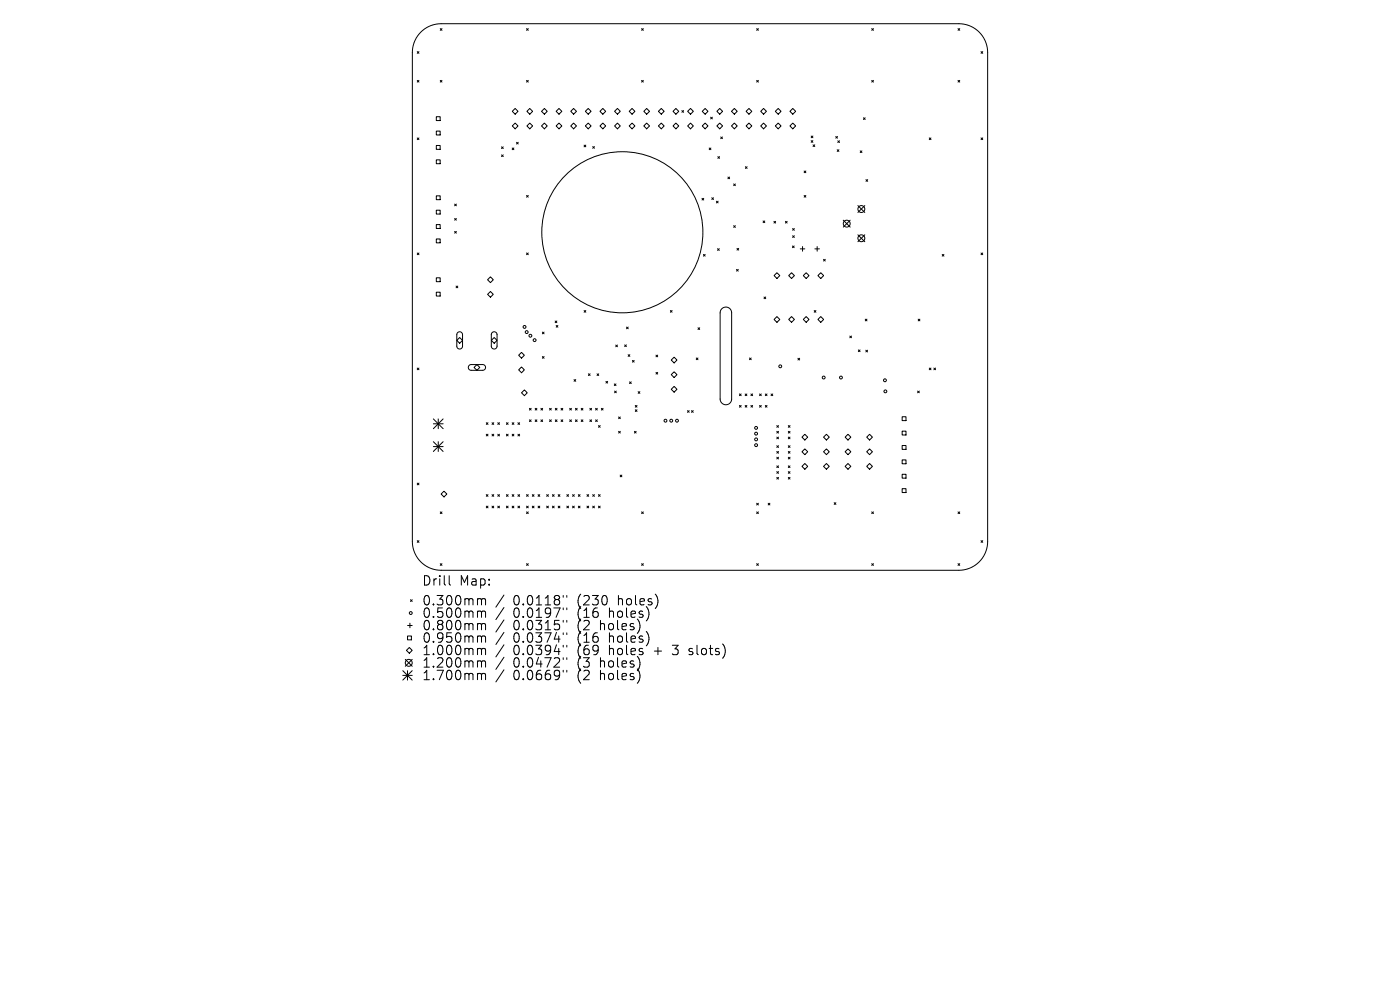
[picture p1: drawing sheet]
<svg xmlns="http://www.w3.org/2000/svg" width="297mm" height="210mm" viewBox="0 0 297 210" stroke-linecap="round" stroke-linejoin="round" font-family="sans-serif">
<defs><g id="words">
<g font-size="2.8">
<text x="89.4" y="124.5">Drill</text>
<text x="97.5" y="124.5">Map:</text>
<text x="89.4" y="128.7">0.300mm</text>
<text x="89.4" y="131.3">0.500mm</text>
<text x="108.9" y="128.7">0.0118&quot;</text>
<text x="108.9" y="131.3">0.0197&quot;</text>
<text x="122.6" y="128.7">(230</text>
<text x="122.6" y="131.3">(16</text>
<text x="129.5" y="131.3">holes)</text>
<text x="131.4" y="128.7">holes)</text>
<text x="89.4" y="134">0.800mm</text>
<text x="89.4" y="136.6">0.950mm</text>
<text x="108.9" y="134">0.0315&quot;</text>
<text x="108.9" y="136.6">0.0374&quot;</text>
<text x="122.6" y="134">(2</text>
<text x="122.6" y="136.6">(16</text>
<text x="127.6" y="134">holes)</text>
<text x="129.5" y="136.6">holes)</text>
<text x="89.4" y="139.3">1.000mm</text>
<text x="89.4" y="141.9">1.200mm</text>
<text x="108.9" y="139.3">0.0394&quot;</text>
<text x="108.9" y="141.9">0.0472&quot;</text>
<text x="122.6" y="139.3">(69</text>
<text x="122.6" y="141.9">(3</text>
<text x="127.6" y="141.9">holes)</text>
<text x="129.5" y="139.3">holes</text>
<text x="139.2" y="139.3">+</text>
<text x="143.4" y="139.3">3</text>
<text x="147" y="139.3">slots)</text>
<text x="89.4" y="144.6">1.700mm</text>
<text x="108.9" y="144.6">0.0669&quot;</text>
<text x="122.6" y="144.6">(2</text>
<text x="127.6" y="144.6">holes)</text>
</g>
</g></defs>
<g fill="none" stroke="#000" stroke-width=".21">
<path d="M88.5 10.9l.4 .4M88.5 17.1l.4 .3M88.9 10.9l-.4 .4M88.9 17.1l-.4 .3M89.3 6.8a6.1 6.1 0 0 1 4.3-1.8h109.8a6.1 6.1 0 0 1 6.1 6.1v103.8a6.1 6.1 0 0 1-6.1 6.1h-109.8a6.1 6.1 0 0 1-6.1-6.1v-103.8a6.1 6.1 0 0 1 1.8-4.3zM93.4 6.1l.4 .3M93.4 17.1l.4 .3M93.8 6.1l-.4 .3M93.8 17.1l-.4 .3M111.7 6.1l.4 .3M111.7 17.1l.4 .3M112.1 6.1l-.4 .3"/>
<path d="M112.1 17.1l-.4 .3M136.1 6.1l.4 .3M136.1 17.1l.4 .3M136.5 6.1l-.4 .3M136.5 17.1l-.4 .3M160.5 6.1l.4 .3M160.5 17.1l.4 .3M160.9 6.1l-.4 .3M160.9 17.1l-.4 .3M184.9 6.1l.4 .3M184.9 17.1l.4 .3M185.3 17.1l-.4 .3"/>
<path d="M185.3 6.1l-.4 .3M203.2 6.1l.4 .3M203.2 17.1l.4 .3M203.6 17.1l-.4 .3M203.6 6.1l-.4 .3M208.1 10.9l.4 .4M208.5 10.9l-.4 .4M88.5 29.3l.4 .3M88.9 29.3l-.4 .3M92.6 24.8h.8v.8h-.8zM92.6 27.8h.8v.8h-.8zM92.6 30.9h.8v.8h-.8z"/>
<path d="M92.6 33.9h.8v.8h-.8zM106.4 31.1l.4 .4M106.4 32.9l.4 .3M106.8 31.1l-.4 .4M106.8 32.9l-.4 .3M108.7 31.4l.3 .4M108.7 26.7l.6-.6 .6 .6-.6 .6zM109 31.4l-.3 .4M109.3 23l.6 .6-.6 .6-.6-.6zM109.6 30.2l.3 .3M109.9 30.2l-.3 .3M111.8 23.6l.6-.6 .6 .6-.6 .6z"/>
<path d="M111.8 26.7l.6-.6 .6 .6-.6 .6zM114.9 26.7l.6-.6 .6 .6-.6 .6zM115.5 23l.6 .6-.6 .6-.6-.6zM118 26.7l.6-.6 .6 .6-.6 .6zM118.6 23l.6 .6-.6 .6-.6-.6zM121.1 26.7l.6-.6 .6 .6-.6 .6zM121.7 23l.6 .6-.6 .6-.6-.6zM123.9 30.8l.4 .3M124.2 26.7l.6-.6 .6 .6-.6 .6zM124.3 30.8l-.4 .3M124.8 23l.6 .6-.6 .6-.6-.6zM125.7 31.1l.4 .4"/>
<path d="M126.1 31.1l-.4 .4M127.3 26.7l.6-.6 .6 .6-.6 .6zM127.9 23l.6 .6-.6 .6-.6-.6zM130.4 26.7l.6-.6 .6 .6-.6 .6zM131 23l.6 .6-.6 .6-.6-.6zM133.5 26.7l.6-.6 .6 .6-.6 .6zM134.1 23l.6 .6-.6 .6-.6-.6zM136.6 26.7l.6-.6 .6 .6-.6 .6zM137.2 23l.6 .6-.6 .6-.6-.6zM139.7 26.7l.6-.6 .6 .6-.6 .6zM140.3 23l.6 .6-.6 .6-.6-.6zM142.8 23.6l.6-.6 .6 .6-.6 .6z"/>
<path d="M142.8 26.7l.6-.6 .6 .6-.6 .6zM144.7 23.5l.3 .3M145 23.5l-.3 .3M145.9 26.7l.6-.6 .6 .6-.6 .6zM146.5 23l.6 .6-.6 .6-.6-.6zM149 26.7l.6-.6 .6 .6-.6 .6zM149.6 23l.6 .6-.6 .6-.6-.6zM150.5 31.4l.3 .4M150.8 24.9l.3 .3M150.8 31.4l-.3 .4M151.1 24.9l-.3 .3M152.1 23.6l.6-.6 .6 .6-.6 .6z"/>
<path d="M152.1 26.7l.6-.6 .6 .6-.6 .6zM152.3 33.2l.4 .4M152.7 33.2l-.4 .4M152.9 29.1l.4 .3M153.3 29.1l-.4 .3M154.4 37.6l.4 .3M154.8 37.6l-.4 .3M155.2 26.7l.6-.6 .6 .6-.6 .6zM155.6 39l.4 .4M155.8 23l.6 .6-.6 .6-.6-.6zM156 39l-.4 .4M158.1 35.4l.4 .3"/>
<path d="M158.3 26.7l.6-.6 .6 .6-.6 .6zM158.5 35.4l-.4 .3M158.9 23l.6 .6-.6 .6-.6-.6zM161.4 23.6l.6-.6 .6 .6-.6 .6zM161.4 26.7l.6-.6 .6 .6-.6 .6zM164.5 26.7l.6-.6 .6 .6-.6 .6zM165.1 23l.6 .6-.6 .6-.6-.6zM167.6 23.6l.6-.6 .6 .6-.6 .6zM167.6 26.7l.6-.6 .6 .6-.6 .6zM170.6 36.3l.4 .3M171 36.3l-.4 .3M172.1 29.8l.3 .4"/>
<path d="M172.1 28.9l.4 .3M172.4 29.8l-.3 .4M172.5 28.9l-.4 .3M172.5 30.7l.3 .4M172.8 30.7l-.3 .4M177.3 29l.4 .3M177.6 31.8l.4 .3M177.7 29l-.4 .3M177.7 29.9l.4 .3M178 31.8l-.4 .3M178.1 29.9l-.4 .3M182.5 32l.4 .4"/>
<path d="M182.9 32l-.4 .4M183.2 25l.3 .4M183.5 25l-.3 .4M183.7 38.1l.4 .4M184.1 38.1l-.4 .4M197.1 29.3l.4 .3M197.5 29.3l-.4 .3M208.1 29.3l.4 .3M208.5 29.3l-.4 .3M88.5 53.7l.4 .3M88.9 53.7l-.4 .3M92.6 41.5h.8v.9h-.8z"/>
<path d="M92.6 44.6h.8v.8h-.8zM92.6 47.6h.8v.9h-.8zM92.6 50.7h.8v.8h-.8zM92.6 58.9h.8v.9h-.8zM96.4 43.3l.4 .4M96.4 46.3l.4 .4M96.4 49.1l.4 .4M96.8 43.3l-.4 .4M96.8 46.3l-.4 .4M96.8 49.1l-.4 .4M103.4 59.3l.6-.6 .7 .6-.7 .7zM111.7 41.5l.4 .3"/>
<path d="M111.7 53.7l.4 .3M112.1 41.5l-.4 .3M112.1 53.7l-.4 .3M148.9 42.1l.4 .3M149.2 54l.4 .3M149.3 42.1l-.4 .3M149.6 54l-.4 .3M151 41.9l.4 .4M151.4 41.9l-.4 .4M152 42.7l.3 .3M152.2 52.8l.4 .3M152.3 42.7l-.3 .3"/>
<path d="M152.6 52.8l-.4 .3M155.6 47.9l.4 .3M156 47.9l-.4 .3M156.2 57.1l.4 .4M156.3 52.7l.4 .4M156.6 57.1l-.4 .4M156.7 52.7l-.4 .4M161.9 46.9l.3 .3M162.2 46.9l-.3 .3M164.2 47l.4 .3M164.2 58.5l.6-.6 .6 .6-.6 .6zM164.6 47l-.4 .3"/>
<path d="M166.6 47l.4 .3M167 47l-.4 .3M167.3 58.5l.6-.6 .6 .6-.6 .6zM168.1 52.2l.4 .3M168.2 48.5l.3 .3M168.2 50l.3 .4M168.5 52.2l-.4 .3M168.5 48.5l-.3 .3M168.5 50l-.3 .4M169.8 52.8h.9M170.3 52.3v1M170.4 58.5l.6-.6 .6 .6-.6 .6z"/>
<path d="M170.6 41.5l.4 .3M171 41.5l-.4 .3M172.9 52.8h.9M173.4 52.3v1M174.1 57.9l.6 .6-.6 .6-.6-.6zM174.7 55l.4 .4M175.1 55l-.4 .4M178.9 46.7l1.5 1.5M180.4 46.7l-1.5 1.5M182 49.8l1.5 1.5M182 43.6l1.5 1.5M183.5 43.6l-1.5 1.5"/>
<path d="M183.5 49.8l-1.5 1.5M199.9 54l.3 .3M200.2 54l-.3 .3M208.1 53.7l.4 .3M208.5 53.7l-.4 .3M88.5 78.1l.4 .3M88.9 78.1l-.4 .3M92.6 62h.8v.8h-.8zM96.8 60.7l.3 .3M97.1 70.6l.6-.2 .4 .5v2.6l-.2 .4-.3 .1-.4-.1-.3-.4v-2.6zM97.1 60.7l-.3 .3M97.5 71.6l.6 .6-.6 .6-.6-.6z"/>
<path d="M99.5 77.5l.4-.2h2.6l.4 .3 .1 .4-.2 .4-.3 .1h-2.6l-.5-.3zM100.6 77.9l.6-.6 .6 .6-.6 .7zM103.4 62.4l.6-.6 .7 .6-.7 .7zM104.2 72.2l.6-.6 .6 .6-.6 .6zM104.4 70.6l.6-.2 .4 .5v2.6l-.1 .4-.4 .1-.4-.1-.3-.4v-2.6zM110 75.4l.6-.6 .6 .6-.6 .6zM110.6 77.9l.6 .6-.6 .6-.6-.6zM115.1 70.4l.3 .4M115.1 75.6l.3 .4M115.4 70.4l-.3 .4M115.4 75.6l-.3 .4M117.8 68.1l.3 .4"/>
<path d="M118 69l.4 .4M118.1 68.1l-.3 .4M118.4 69l-.4 .4M123.9 65.9l.4 .3M124.3 65.9l-.4 .3M124.8 79.3l.4 .4M125.2 79.3l-.4 .4M126.7 79.3l.3 .4M127 79.3l-.3 .4M130.6 73.2l.4 .4M131 73.2l-.4 .4M132.5 73.2l.4 .3"/>
<path d="M132.9 73.2l-.4 .3M132.9 69.4l.4 .3M133.3 75.2l.3 .4M133.3 69.4l-.4 .3M133.6 75.2l-.3 .4M134.2 76.5l.3 .3M134.5 76.5l-.3 .3M139.2 75.3l.3 .4M139.2 79l.3 .4M139.5 75.3l-.3 .4M139.5 79l-.3 .4M142.2 65.9l.4 .3"/>
<path d="M142.4 76.4l.6-.6 .6 .6-.6 .6zM142.6 65.9l-.4 .3M143 78.9l.6 .6-.6 .6-.6-.6zM147.7 75.9l.4 .4M148.1 75.9l-.4 .4M148.1 69.5l.3 .4M148.4 69.5l-.3 .4M153.1 65.5a1.22 1.22 0 0 1 1.3-.3 1.22 1.22 0 0 1 .8 1.1v18.4a1.22 1.22 0 0 1-1.2 1.2 1.22 1.22 0 0 1-1.2-1.3v-18.2zM159 75.9l.4 .4M159.4 75.9l-.4 .4M162.1 63l.3 .4M162.4 63l-.3 .4"/>
<path d="M164.2 67.8l.6-.6 .6 .6-.6 .6zM167.3 67.8l.6-.6 .6 .6-.6 .6zM169.3 76l.3 .4M169.6 76l-.3 .4M170.4 67.8l.6-.6 .6 .6-.6 .6zM172.7 65.9l.4 .3M173.1 65.9l-.4 .3M174.1 67.2l.6 .6-.6 .6-.6-.6zM180.3 71.3l.3 .4M180.6 71.3l-.3 .4M182.1 74.2l.4 .4M182.5 74.2l-.4 .4"/>
<path d="M183.6 67.7l.3 .4M183.7 74.3l.3 .4M183.9 67.7l-.3 .4M184 74.3l-.3 .4M194.8 67.7l.4 .4M195.2 67.7l-.4 .4M197.1 78.1l.4 .3M197.5 78.1l-.4 .3M198.1 78.1l.4 .3M198.5 78.1l-.4 .3M91.9 93.7l2.1 2.1M91.9 88.9l2.1 2"/>
<path d="M91.9 89.9h2.1M91.9 94.7h2.1M93 88.9v2M93 93.7v2.1M94 88.9l-2.1 2M94 93.7l-2.1 2.1M103.2 89.7l.3 .3M103.2 92.1l.3 .4M103.5 89.7l-.3 .3M103.5 92.1l-.3 .4M104.4 89.7l.3 .3M104.4 92.1l.3 .4"/>
<path d="M104.7 89.7l-.3 .3M104.7 92.1l-.3 .4M105.6 92.1l.4 .4M105.6 89.7l.4 .3M106 89.7l-.4 .3M106 92.1l-.4 .4M107.4 89.7l.4 .3M107.4 92.1l.4 .4M107.8 89.7l-.4 .3M107.8 92.1l-.4 .4M108.7 89.7l.3 .3M108.7 92.1l.3 .4"/>
<path d="M109 89.7l-.3 .3M109 92.1l-.3 .4M109.9 92.1l.3 .4M109.9 89.7l.3 .3M110.2 92.1l-.3 .4M110.2 89.7l-.3 .3M111.2 82.7l.7 .6-.7 .6-.6-.6zM112.3 86.6l.4 .4M112.3 89.1l.4 .3M112.7 86.6l-.4 .4M112.7 89.1l-.4 .3M113.5 86.6l.4 .4"/>
<path d="M113.5 89.1l.4 .3M113.9 86.6l-.4 .4M113.9 89.1l-.4 .3M114.8 89.1l.3 .3M114.8 86.6l.3 .4M115.1 86.6l-.3 .4M115.1 89.1l-.3 .3M116.6 86.6l.4 .4M116.6 89.1l.4 .3M117 86.6l-.4 .4M117 89.1l-.4 .3M117.8 86.6l.4 .4"/>
<path d="M117.8 89.1l.4 .3M118.2 86.6l-.4 .4M118.2 89.1l-.4 .3M119 89.1l.4 .3M119 86.6l.4 .4M119.4 89.1l-.4 .3M119.4 86.6l-.4 .4M120.9 86.6l.3 .4M120.9 89.1l.3 .3M121.2 86.6l-.3 .4M121.2 89.1l-.3 .3M121.8 80.5l.3 .4"/>
<path d="M122.1 86.6l.3 .4M122.1 89.1l.3 .3M122.1 80.5l-.3 .4M122.4 86.6l-.3 .4M122.4 89.1l-.3 .3M123.3 89.1l.4 .3M123.3 86.6l.4 .4M123.7 89.1l-.4 .3M123.7 86.6l-.4 .4M125.1 86.6l.4 .4M125.1 89.1l.4 .3M125.5 86.6l-.4 .4"/>
<path d="M125.5 89.1l-.4 .3M126.3 86.6l.4 .4M126.3 89.1l.4 .3M126.7 86.6l-.4 .4M126.7 89.1l-.4 .3M127 90.3l.3 .3M127.3 90.3l-.3 .3M127.6 86.6l.3 .4M127.9 86.6l-.3 .4M128.5 80.9l.4 .4M128.9 80.9l-.4 .4M130.3 81.4l.4 .4"/>
<path d="M130.4 83l.3 .3M130.7 81.4l-.4 .4M130.7 83l-.3 .3M131.2 91.5l.4 .4M131.2 88.4l.4 .4M131.6 88.4l-.4 .4M131.6 91.5l-.4 .4M133.6 81l.3 .4M133.9 81l-.3 .4M134.6 91.5l.4 .4M134.8 86l.3 .4M134.8 86.9l.3 .4"/>
<path d="M135 91.5l-.4 .4M135.1 86l-.3 .4M135.1 86.9l-.3 .4M135.4 83.1l.3 .3M135.7 83.1l-.3 .3M142.4 82.6l.6-.6 .6 .6-.6 .6zM145.8 87.1l.4 .4M146.2 87.1l-.4 .4M146.7 87.1l.4 .4M147.1 87.1l-.4 .4M156.9 83.6l.3 .3M156.9 86l.3 .4"/>
<path d="M157.2 83.6l-.3 .3M157.2 86l-.3 .4M158.1 83.6l.3 .3M158.1 86l.3 .4M158.4 83.6l-.3 .3M158.4 86l-.3 .4M159.3 86l.4 .4M159.3 83.6l.4 .3M159.7 83.6l-.4 .3M159.7 86l-.4 .4M161.1 83.6l.4 .3M161.1 86l.4 .4"/>
<path d="M161.5 83.6l-.4 .3M161.5 86l-.4 .4M162.4 83.6l.3 .3M162.4 86l.3 .4M162.7 83.6l-.3 .3M162.7 86l-.3 .4M163.6 83.6l.3 .3M163.9 83.6l-.3 .3M164.8 90.3l.4 .3M164.8 92.7l.4 .4M164.8 91.5l.4 .4M164.8 94.6l.4 .3"/>
<path d="M164.8 95.8l.4 .3M164.8 97l.4 .4M164.8 98.8l.4 .4M165.2 90.3l-.4 .3M165.2 91.5l-.4 .4M165.2 92.7l-.4 .4M165.2 94.6l-.4 .3M165.2 95.8l-.4 .3M165.2 97l-.4 .4M165.2 98.8l-.4 .4M167.2 92.7l.4 .4M167.2 91.5l.4 .4"/>
<path d="M167.2 97l.4 .4M167.2 90.3l.4 .3M167.2 94.6l.4 .3M167.2 95.8l.4 .3M167.2 98.8l.4 .4M167.6 90.3l-.4 .3M167.6 94.6l-.4 .3M167.6 98.8l-.4 .4M167.6 91.5l-.4 .4M167.6 92.7l-.4 .4M167.6 95.8l-.4 .3M167.6 97l-.4 .4"/>
<path d="M170.1 92.7l.6-.6 .7 .6-.7 .6zM170.1 95.8l.6-.6 .7 .6-.7 .6zM170.1 98.9l.6-.6 .7 .6-.7 .6zM175.3 92.1l.6 .6-.6 .6-.6-.6zM175.3 95.2l.6 .6-.6 .6-.6-.6zM175.3 98.3l.6 .6-.6 .6-.6-.6zM179.3 92.7l.6-.6 .6 .6-.6 .6zM179.3 95.8l.6-.6 .6 .6-.6 .6zM179.3 98.9l.6-.6 .6 .6-.6 .6zM183.9 92.7l.6-.6 .6 .6-.6 .6zM183.9 95.8l.6-.6 .6 .6-.6 .6zM183.9 98.9l.6-.6 .6 .6-.6 .6z"/>
<path d="M191.4 88.4h.8v.8h-.8zM191.4 91.5h.8v.8h-.8zM191.4 94.5h.8v.8h-.8zM191.4 97.6h.8v.8h-.8zM194.7 83l.3 .3M195 83l-.3 .3M88.5 102.5l.4 .4M88.5 114.7l.4 .4M88.9 102.5l-.4 .4M88.9 114.7l-.4 .4M93.4 119.6l.4 .3M93.4 108.6l.4 .4"/>
<path d="M93.8 108.6l-.4 .4M93.8 119.6l-.4 .3M94.2 104.2l.6 .6-.6 .6-.6-.6zM103.2 104.9l.3 .4M103.2 107.4l.3 .3M103.5 104.9l-.3 .4M103.5 107.4l-.3 .3M104.4 104.9l.3 .4M104.4 107.4l.3 .3M104.7 104.9l-.3 .4M104.7 107.4l-.3 .3M105.6 107.4l.4 .3"/>
<path d="M105.6 104.9l.4 .4M106 107.4l-.4 .3M106 104.9l-.4 .4M107.4 104.9l.4 .4M107.4 107.4l.4 .3M107.8 104.9l-.4 .4M107.8 107.4l-.4 .3M108.7 104.9l.3 .4M108.7 107.4l.3 .3M109 104.9l-.3 .4M109 107.4l-.3 .3M109.9 107.4l.3 .3"/>
<path d="M109.9 104.9l.3 .4M110.2 104.9l-.3 .4M110.2 107.4l-.3 .3M111.7 104.9l.4 .4M111.7 107.4l.4 .3M111.7 108.6l.4 .4M111.7 119.6l.4 .3M112.1 104.9l-.4 .4M112.1 107.4l-.4 .3M112.1 108.6l-.4 .4M112.1 119.6l-.4 .3M112.9 104.9l.4 .4"/>
<path d="M112.9 107.4l.4 .3M113.3 107.4l-.4 .3M113.3 104.9l-.4 .4M114.1 107.4l.4 .3M114.1 104.9l.4 .4M114.5 104.9l-.4 .4M114.5 107.4l-.4 .3M116 104.9l.3 .4M116 107.4l.3 .3M116.3 104.9l-.3 .4M116.3 107.4l-.3 .3M117.2 104.9l.4 .4"/>
<path d="M117.2 107.4l.4 .3M117.6 104.9l-.4 .4M117.6 107.4l-.4 .3M118.4 104.9l.4 .4M118.4 107.4l.4 .3M118.8 104.9l-.4 .4M118.8 107.4l-.4 .3M120.2 104.9l.4 .4M120.2 107.4l.4 .3M120.6 104.9l-.4 .4M120.6 107.4l-.4 .3M121.5 104.9l.3 .4"/>
<path d="M121.5 107.4l.3 .3M121.8 104.9l-.3 .4M121.8 107.4l-.3 .3M122.7 104.9l.4 .4M122.7 107.4l.4 .3M123.1 104.9l-.4 .4M123.1 107.4l-.4 .3M124.5 104.9l.4 .4M124.5 107.4l.4 .3M124.9 104.9l-.4 .4M124.9 107.4l-.4 .3M125.7 104.9l.4 .4"/>
<path d="M125.7 107.4l.4 .3M126.1 104.9l-.4 .4M126.1 107.4l-.4 .3M127 107.4l.3 .3M127 104.9l.3 .4M127.3 104.9l-.3 .4M127.3 107.4l-.3 .3M131.6 100.8l.3 .3M131.9 100.8l-.3 .3M136.1 119.6l.4 .3M136.1 108.6l.4 .4M136.5 108.6l-.4 .4"/>
<path d="M136.5 119.6l-.4 .3M160.5 106.8l.4 .3M160.5 108.6l.4 .4M160.5 119.6l.4 .3M160.9 106.8l-.4 .3M160.9 108.6l-.4 .4M160.9 119.6l-.4 .3M163 106.8l.3 .3M163.3 106.8l-.3 .3M164.8 100l.4 .4M164.8 101.3l.4 .3M165.2 100l-.4 .4"/>
<path d="M165.2 101.3l-.4 .3M167.2 101.3l.4 .3M167.2 100l.4 .4M167.6 100l-.4 .4M167.6 101.3l-.4 .3M177 106.6l.3 .4M177.3 106.6l-.3 .4M184.9 108.6l.4 .4M184.9 119.6l.4 .3M185.3 108.6l-.4 .4M185.3 119.6l-.4 .3M191.4 100.6h.8v.8h-.8z"/>
<path d="M191.4 103.7h.8v.8h-.8zM203.2 108.6l.4 .4M203.2 119.6l.4 .3M203.6 108.6l-.4 .4M203.6 119.6l-.4 .3M208.1 114.7l.4 .4M208.5 114.7l-.4 .4M86 139.9l1.4 1.4M86.2 138l.6-.6 .6 .6-.6 .6zM86.5 134.9h.8v.8h-.8zM86.5 132.7h.9M87 132.2v1"/>
<path d="M87.1 127.2l.3 .4M87.4 127.2l-.3 .4M87.4 139.9l-1.4 1.4M95.3 122.1v1.7l.3 .3M101.6 127l.5 .1 .1 .2M101.6 129.6l.5 .1 .1 .2M101.6 132.3l.5 .1 .1 .2M101.6 134.9l.5 .1 .1 .2M101.6 137.5l.5 .1 .1 .2M102.2 127.3l.2-.3 .5 .1 .1 1.2M102.2 127.3v1M102.2 129.9v1.1"/>
<path d="M102.2 132.6v1M102.2 135.2v1M102.2 137.8v1.1M102.2 129.9l.2-.3 .5 .1 .1 1.3M102.2 132.6l.2-.3 .5 .1 .1 1.2M102.2 135.2l.2-.3 .5 .1 .1 1.2M102.2 137.8l.2-.3 .5 .1 .1 1.3M106.9 126.2l-1.7 2.6M106.9 128.9l-1.7 2.5M106.9 131.5l-1.7 2.6M106.9 134.1l-1.7 2.6M106.9 136.8l-1.7 2.6"/>
<path d="M106.9 139.4l-1.7 2.6M119.5 126.3v.4M119.5 129v.3M119.5 131.6v.4M119.5 134.2v.4M119.5 136.9v.4M119.5 139.5v.4M120.2 126.3v.4M120.2 129v.3M120.2 131.6v.4M120.2 134.2v.4M120.2 136.9v.4"/>
<path d="M120.2 139.5v.4M146.2 138.8l.1 .1M146.2 137.6v.5M85.4 142.3l2 2M85.4 143.3h2M86.4 142.3v2M87.4 142.3l-2 2M101.6 140.2l.5 .1 .1 .2M101.6 142.9h.5l.1 .2M102.2 140.5v1M102.2 143.1v1.1M102.2 140.5l.2-.3 .5 .1 .1 1.2"/>
<path d="M102.2 143.1l.2-.2h.5l.1 1.3M106.9 142.1l-1.7 2.6M119.5 142.2v.4M120.2 142.2v.4"/>
<circle cx="132" cy="49.3" r="17.1"/>
<circle cx="179.6" cy="47.4" r=".73"/>
<circle cx="182.7" cy="50.5" r=".73"/>
<circle cx="182.7" cy="44.3" r=".73"/>
<circle cx="111.3" cy="69.3" r=".31"/>
<circle cx="111.7" cy="70.4" r=".31"/>
<circle cx="112.5" cy="71.2" r=".31"/>
<circle cx="113.4" cy="72.2" r=".31"/>
<circle cx="165.5" cy="77.7" r=".31"/>
<circle cx="141.2" cy="89.2" r=".31"/>
<circle cx="142.4" cy="89.2" r=".31"/>
<circle cx="143.6" cy="89.2" r=".31"/>
<circle cx="160.4" cy="90.8" r=".31"/>
<circle cx="160.4" cy="92" r=".31"/>
<circle cx="160.4" cy="93.2" r=".31"/>
<circle cx="160.4" cy="94.4" r=".31"/>
<circle cx="174.7" cy="80.1" r=".31"/>
<circle cx="178.4" cy="80.1" r=".31"/>
<circle cx="187.7" cy="80.7" r=".31"/>
<circle cx="187.8" cy="83" r=".31"/>
<circle cx="87.1" cy="130" r=".31"/>
<circle cx="86.7" cy="140.6" r=".73"/>
</g>
<use href="#words"/>
</svg>
